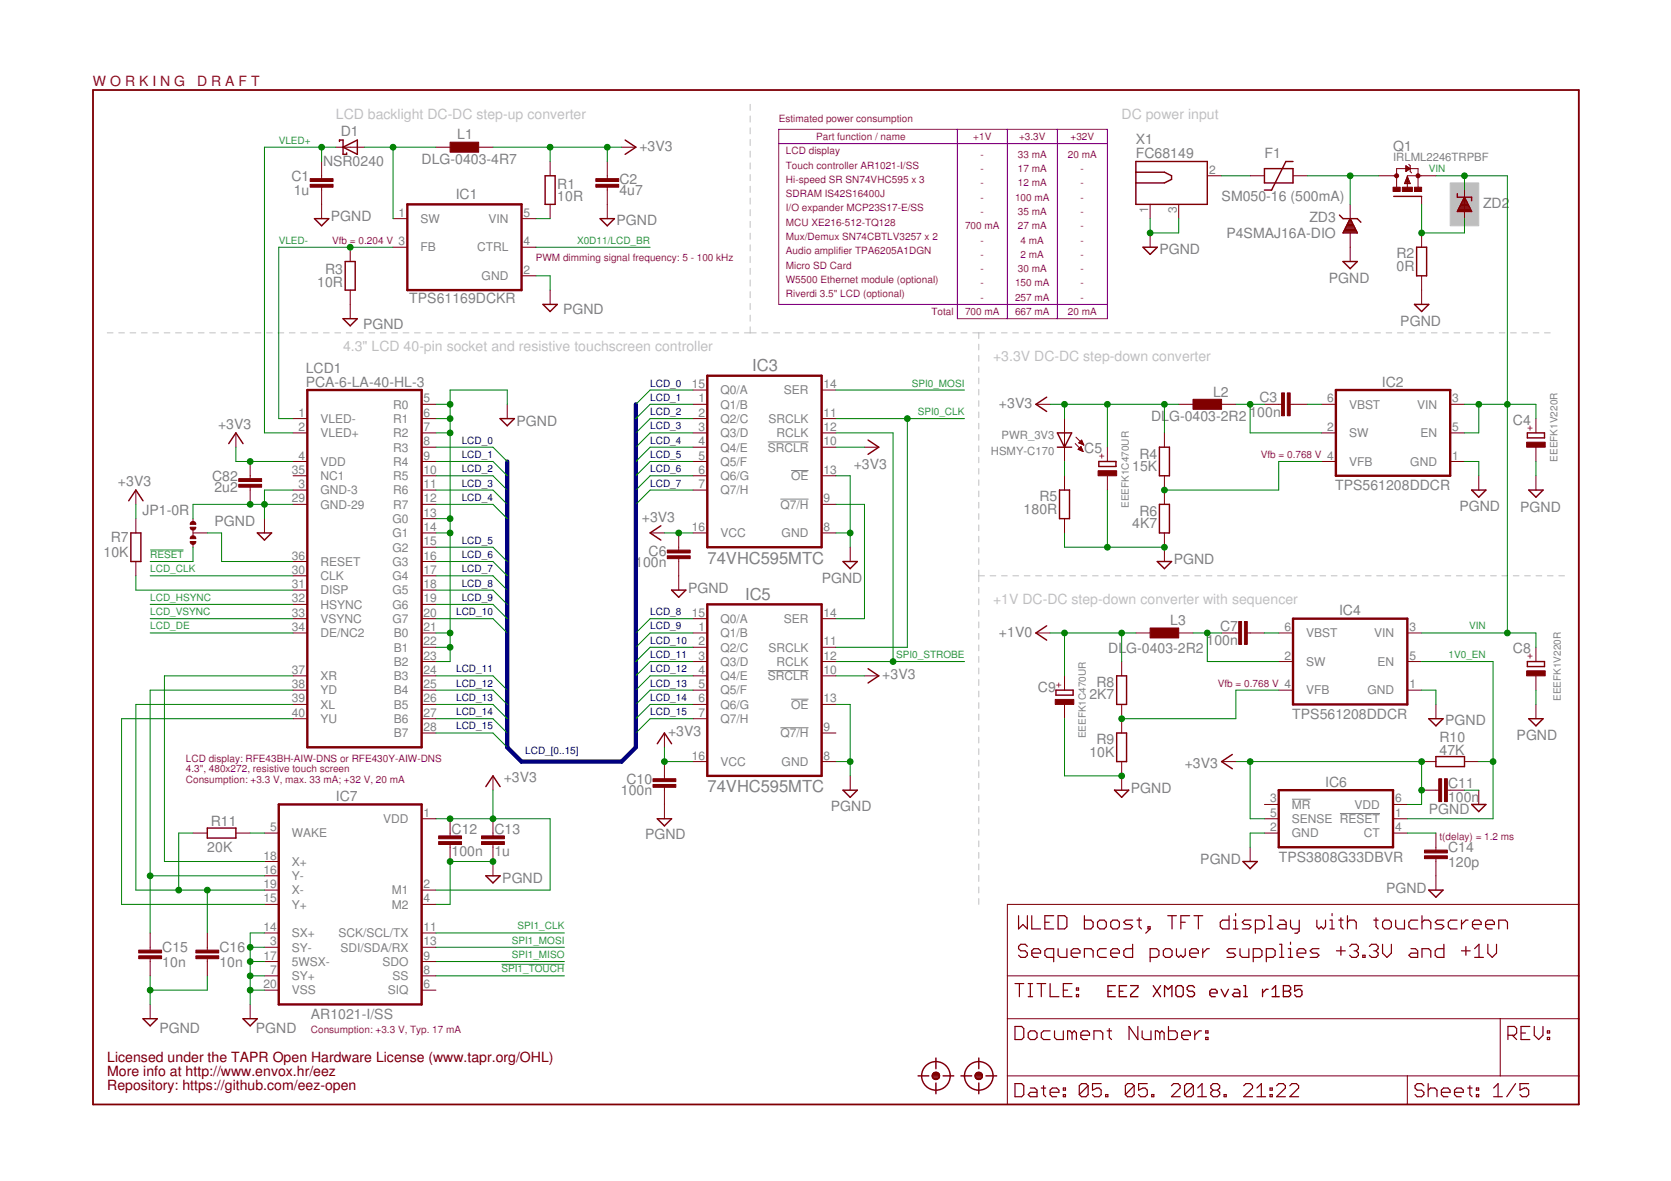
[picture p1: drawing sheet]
<svg xmlns="http://www.w3.org/2000/svg" width="297mm" height="210mm" viewBox="0 0 297 210" stroke-linecap="round" stroke-linejoin="round" font-family="sans-serif">
<defs><g id="words">
<g font-size="2.9" fill="#808080">
<text x="133.7" y="65.9">IC3</text>
<text x="125.8" y="100.2">74VHC595MTC</text>
<text x="132.4" y="106.6">IC5</text>
<text x="125.8" y="140.8">74VHC595MTC</text>
</g>
<g font-size="2.5" fill="#f00">
<text x="16.5" y="15.4">W O R K I N G</text>
<text x="35" y="15.4">D R A F T</text>
</g>
<g font-size="2.5" fill="#c0c0c0">
<text x="59.7" y="21.1">LCD backlight DC-DC step-up converter</text>
<text x="199.4" y="21.1">DC power input</text>
<text x="61" y="62.3">4.3&quot; LCD 40-pin socket and resistive touchscreen controller</text>
<text x="176.5" y="64.3">+3.3V DC-DC step-down converter</text>
<text x="176.5" y="107.4">+1V DC-DC step-down converter with sequencer</text>
</g>
<g font-size="2.5" fill="#808080">
<text x="57.4" y="29.6">NSR0240</text>
<text x="60.6" y="24.3">D1</text>
<text x="74.9" y="29.1">DLG-0403-4R7</text>
<text x="81.3" y="24.8">L1</text>
<text x="113.7" y="26.8">+3V3</text>
<text x="201.9" y="28.1">FC68149</text>
<text x="201.9" y="25.5">X1</text>
<text x="224.8" y="28.1">F1</text>
<text x="247.6" y="26.8">Q1</text>
<text x="51.8" y="32.1">C1</text>
<text x="52.2" y="34.7">1u</text>
<text x="81" y="35.5">IC1</text>
<text x="99.1" y="35.8">10R</text>
<text x="99.1" y="33.5">R1</text>
<text x="110.1" y="34.7">4u7</text>
<text x="110.1" y="32.8">C2</text>
<text x="217.2" y="35.7">SM050-16 (500mA)</text>
<text x="58.8" y="39.4">PGND</text>
<text x="109.6" y="40">PGND</text>
<text x="232.8" y="39.5">ZD3</text>
<text x="263.6" y="37">ZD2</text>
<text x="206.1" y="45.2">PGND</text>
<text x="218" y="42.3">P4SMAJ16A-DIO</text>
<text x="248.2" y="45.9">R2</text>
<text x="56.4" y="51">10R</text>
<text x="57.8" y="48.8">R3</text>
<text x="72.8" y="53.9">TPS61169DCKR</text>
<text x="236.2" y="50.3">PGND</text>
<text x="248.2" y="48.1">0R</text>
<text x="64.5" y="58.4">PGND</text>
<text x="100.1" y="55.9">PGND</text>
<text x="248.9" y="57.9">PGND</text>
<text x="54.3" y="68.8">PCA-6-LA-40-HL-3</text>
<text x="54.3" y="66.3">LCD1</text>
<text x="215.6" y="70.5">L2</text>
<text x="223.9" y="71.5">C3</text>
<text x="245.6" y="68.7">IC2</text>
<text x="38.8" y="76.2">+3V3</text>
<text x="91.8" y="75.7">PGND</text>
<text x="177.6" y="72.5">+3V3</text>
<text x="204.6" y="74.8">DLG-0403-2R2</text>
<text x="222.1" y="74">100n</text>
<text x="268.9" y="75.4">C4</text>
<text x="151.8" y="83.3">+3V3</text>
<text x="192.8" y="80.5">C5</text>
<text x="201.3" y="83.7">15K</text>
<text x="202.5" y="81.5">R4</text>
<text x="21" y="86.3">+3V3</text>
<text x="37.7" y="85.5">C82</text>
<text x="38.1" y="87.4">2u2</text>
<text x="184.8" y="89.1">R5</text>
<text x="237.3" y="87.1">TPS561208DDCR</text>
<text x="25.3" y="91.5">JP1-0R</text>
<text x="38.1" y="93.5">PGND</text>
<text x="114.1" y="92.8">+3V3</text>
<text x="182" y="91.3">180R</text>
<text x="201.3" y="93.8">4K7</text>
<text x="202.5" y="91.7">R6</text>
<text x="259.4" y="90.8">PGND</text>
<text x="270.2" y="90.9">PGND</text>
<text x="18.4" y="98.9">10K</text>
<text x="19.7" y="96.4">R7</text>
<text x="112.9" y="100.7">100n</text>
<text x="115.3" y="98.8">C6</text>
<text x="208.6" y="100.3">PGND</text>
<text x="122.3" y="105.4">PGND</text>
<text x="146.1" y="103.6">PGND</text>
<text x="177.6" y="113.1">+1V0</text>
<text x="208" y="111.1">L3</text>
<text x="216.9" y="112.1">C7</text>
<text x="238" y="109.3">IC4</text>
<text x="197" y="116.1">DLG-0403-2R2</text>
<text x="214.5" y="114.7">100n</text>
<text x="268.9" y="116.1">C8</text>
<text x="156.8" y="120.8">+3V3</text>
<text x="184.5" y="123.1">C9</text>
<text x="193.6" y="124.3">2K7</text>
<text x="194.9" y="122.1">R8</text>
<text x="118.7" y="130.8">+3V3</text>
<text x="229.7" y="127.7">TPS561208DDCR</text>
<text x="255.9" y="132">R10</text>
<text x="256.9" y="128.9">PGND</text>
<text x="269.6" y="131.5">PGND</text>
<text x="193.6" y="134.5">10K</text>
<text x="194.9" y="132.3">R9</text>
<text x="210.6" y="136.5">+3V3</text>
<text x="255.9" y="134.2">47K</text>
<text x="59.7" y="142.3">IC7</text>
<text x="89.5" y="139">+3V3</text>
<text x="110.4" y="141.3">100n</text>
<text x="111.4" y="139.4">C10</text>
<text x="201" y="140.9">PGND</text>
<text x="235.6" y="139.8">IC6</text>
<text x="257.4" y="142.6">100n</text>
<text x="257.4" y="140.1">C11</text>
<text x="37.5" y="146.9">R11</text>
<text x="80.3" y="148.3">C12</text>
<text x="87.9" y="148.3">C13</text>
<text x="114.7" y="149.2">PGND</text>
<text x="147.7" y="144.1">PGND</text>
<text x="254" y="144.7">PGND</text>
<text x="36.8" y="151.4">20K</text>
<text x="80.3" y="152.1">100n</text>
<text x="87.9" y="152.1">1u</text>
<text x="213.4" y="153.6">PGND</text>
<text x="227.3" y="153.1">TPS3808G33DBVR</text>
<text x="257.4" y="154">120p</text>
<text x="257.4" y="151.5">C14</text>
<text x="89.3" y="156.9">PGND</text>
<text x="246.4" y="158.7">PGND</text>
<text x="28.8" y="171.8">10n</text>
<text x="28.8" y="169.3">C15</text>
<text x="39" y="171.8">10n</text>
<text x="39" y="169.3">C16</text>
<text x="28.3" y="183.6">PGND</text>
<text x="45.5" y="183.6">PGND</text>
<text x="55.3" y="181.1">AR1021-I/SS</text>
</g>
<g font-size="2.5" fill="#800000">
<text x="19.1" y="188.7">Licensed under the TAPR Open Hardware License (www.tapr.org/OHL)</text>
<text x="19.1" y="191.2">More info at http://www.envox.hr/eez</text>
<text x="19.1" y="193.8">Repository: https://github.com/eez-open</text>
</g>
<g font-size="2.1" fill="#808080">
<text x="215" y="30.9">2</text>
<text x="70.9" y="38.5">1</text>
<text x="74.7" y="39.6">SW</text>
<text x="86.8" y="39.6">VIN</text>
<text x="93.1" y="38.5">5</text>
<text x="204.1" y="37.9" transform="rotate(-90 204.1 37.9)">1</text>
<text x="209.2" y="37.9" transform="rotate(-90 209.2 37.9)">3</text>
<text x="70.9" y="43.6">3</text>
<text x="74.7" y="44.7">FB</text>
<text x="84.8" y="44.7">CTRL</text>
<text x="93.1" y="43.6">4</text>
<text x="85.6" y="49.8">GND</text>
<text x="93.1" y="48.7">2</text>
<text x="75.3" y="71.5">5</text>
<text x="123" y="69">15</text>
<text x="124.2" y="71.5">1</text>
<text x="128.1" y="70.1">Q0/A</text>
<text x="139.3" y="70.1">SER</text>
<text x="146.4" y="69">14</text>
<text x="235.9" y="71.5">6</text>
<text x="258.1" y="71.5">3</text>
<text x="53.1" y="76.6">2</text>
<text x="53.1" y="74.1">1</text>
<text x="57" y="77.7">VLED+</text>
<text x="57" y="75.2">VLED-</text>
<text x="69.9" y="72.6">R0</text>
<text x="69.9" y="75.2">R1</text>
<text x="69.9" y="77.7">R2</text>
<text x="75.3" y="74.1">6</text>
<text x="75.3" y="76.6">7</text>
<text x="124.2" y="74.1">2</text>
<text x="124.2" y="76.6">3</text>
<text x="128.1" y="75.2">Q2/C</text>
<text x="128.1" y="72.6">Q1/B</text>
<text x="128.1" y="77.7">Q3/D</text>
<text x="136.6" y="75.2">SRCLK</text>
<text x="138" y="77.7">RCLK</text>
<text x="146.4" y="76.6">12</text>
<text x="146.4" y="74.1">11</text>
<text x="235.9" y="76.6">2</text>
<text x="239.8" y="77.7">SW</text>
<text x="239.8" y="72.6">VBST</text>
<text x="251.9" y="72.6">VIN</text>
<text x="252.5" y="77.7">EN</text>
<text x="258.1" y="76.6">5</text>
<text x="53.1" y="81.7">4</text>
<text x="57" y="82.8">VDD</text>
<text x="69.9" y="80.2">R3</text>
<text x="69.9" y="82.8">R4</text>
<text x="75.3" y="79.1">8</text>
<text x="75.3" y="81.7">9</text>
<text x="124.2" y="81.7">5</text>
<text x="124.2" y="79.1">4</text>
<text x="128.1" y="82.8">Q5/F</text>
<text x="128.1" y="80.2">Q4/E</text>
<text x="136.5" y="80.2">SRCLR</text>
<text x="146.4" y="79.1">10</text>
<text x="235.9" y="81.7">4</text>
<text x="239.8" y="82.8">VFB</text>
<text x="250.7" y="82.8">GND</text>
<text x="258.1" y="81.7">1</text>
<text x="51.9" y="84.2">35</text>
<text x="51.9" y="89.3">29</text>
<text x="53.1" y="86.7">3</text>
<text x="57" y="85.3">NC1</text>
<text x="57" y="87.9">GND-3</text>
<text x="69.9" y="85.3">R5</text>
<text x="69.9" y="87.9">R6</text>
<text x="75.3" y="84.2">10</text>
<text x="75.3" y="86.7">11</text>
<text x="75.3" y="89.3">12</text>
<text x="124.2" y="86.7">7</text>
<text x="124.2" y="84.2">6</text>
<text x="128.1" y="87.9">Q7/H</text>
<text x="128.1" y="85.3">Q6/G</text>
<text x="140.6" y="85.3">OE</text>
<text x="146.4" y="89.3">9</text>
<text x="146.4" y="84.2">13</text>
<text x="57" y="90.4">GND-29</text>
<text x="69.7" y="92.9">G0</text>
<text x="69.7" y="95.5">G1</text>
<text x="69.9" y="90.4">R7</text>
<text x="75.3" y="91.8">13</text>
<text x="75.3" y="94.4">14</text>
<text x="123" y="94.4">16</text>
<text x="128.1" y="95.5">VCC</text>
<text x="138.7" y="90.4">Q7/H</text>
<text x="138.9" y="95.5">GND</text>
<text x="146.4" y="94.4">8</text>
<text x="51.9" y="102">30</text>
<text x="51.9" y="99.4">36</text>
<text x="57" y="100.6">RESET</text>
<text x="69.7" y="98">G2</text>
<text x="69.7" y="100.6">G3</text>
<text x="75.3" y="96.9">15</text>
<text x="75.3" y="99.4">16</text>
<text x="75.3" y="102">17</text>
<text x="51.9" y="104.5">31</text>
<text x="51.9" y="107.1">32</text>
<text x="57" y="103.1">CLK</text>
<text x="57" y="105.6">DISP</text>
<text x="69.7" y="103.1">G4</text>
<text x="69.7" y="105.6">G5</text>
<text x="75.3" y="104.5">18</text>
<text x="75.3" y="107.1">19</text>
<text x="51.9" y="112.1">34</text>
<text x="51.9" y="109.6">33</text>
<text x="57" y="113.3">DE/NC2</text>
<text x="57" y="108.2">HSYNC</text>
<text x="57" y="110.7">VSYNC</text>
<text x="69.7" y="108.2">G6</text>
<text x="69.7" y="110.7">G7</text>
<text x="70" y="113.3">B0</text>
<text x="75.3" y="109.6">20</text>
<text x="75.3" y="112.1">21</text>
<text x="123" y="109.6">15</text>
<text x="124.2" y="112.1">1</text>
<text x="128.1" y="110.7">Q0/A</text>
<text x="128.1" y="113.3">Q1/B</text>
<text x="139.3" y="110.7">SER</text>
<text x="146.4" y="109.6">14</text>
<text x="228.3" y="112.1">6</text>
<text x="232.2" y="113.3">VBST</text>
<text x="244.3" y="113.3">VIN</text>
<text x="250.5" y="112.1">3</text>
<text x="51.9" y="119.8">37</text>
<text x="70" y="115.8">B1</text>
<text x="70" y="118.3">B2</text>
<text x="75.3" y="114.7">22</text>
<text x="75.3" y="117.2">23</text>
<text x="75.3" y="119.8">24</text>
<text x="124.2" y="114.7">2</text>
<text x="124.2" y="117.2">3</text>
<text x="124.2" y="119.8">4</text>
<text x="128.1" y="115.8">Q2/C</text>
<text x="128.1" y="118.3">Q3/D</text>
<text x="136.6" y="115.8">SRCLK</text>
<text x="138" y="118.3">RCLK</text>
<text x="146.4" y="117.2">12</text>
<text x="146.4" y="119.8">10</text>
<text x="146.4" y="114.7">11</text>
<text x="228.3" y="117.2">2</text>
<text x="232.2" y="118.3">SW</text>
<text x="244.9" y="118.3">EN</text>
<text x="250.5" y="117.2">5</text>
<text x="51.9" y="122.3">38</text>
<text x="51.9" y="124.8">39</text>
<text x="57" y="120.9">XR</text>
<text x="57" y="123.4">YD</text>
<text x="57" y="126">XL</text>
<text x="70" y="120.9">B3</text>
<text x="70" y="123.4">B4</text>
<text x="70" y="126">B5</text>
<text x="75.3" y="122.3">25</text>
<text x="75.3" y="124.8">26</text>
<text x="124.2" y="122.3">5</text>
<text x="124.2" y="124.8">6</text>
<text x="128.1" y="123.4">Q5/F</text>
<text x="128.1" y="120.9">Q4/E</text>
<text x="128.1" y="126">Q6/G</text>
<text x="136.5" y="120.9">SRCLR</text>
<text x="140.6" y="126">OE</text>
<text x="146.4" y="124.8">13</text>
<text x="228.3" y="122.3">4</text>
<text x="232.2" y="123.4">VFB</text>
<text x="243.1" y="123.4">GND</text>
<text x="250.5" y="122.3">1</text>
<text x="51.9" y="127.4">40</text>
<text x="57" y="128.5">YU</text>
<text x="70" y="128.5">B6</text>
<text x="70" y="131">B7</text>
<text x="75.3" y="127.4">27</text>
<text x="75.3" y="129.9">28</text>
<text x="124.2" y="127.4">7</text>
<text x="128.1" y="128.5">Q7/H</text>
<text x="138.7" y="131">Q7/H</text>
<text x="146.4" y="129.9">9</text>
<text x="123" y="135">16</text>
<text x="128.1" y="136.1">VCC</text>
<text x="138.9" y="136.1">GND</text>
<text x="146.4" y="135">8</text>
<text x="225.8" y="142.6">3</text>
<text x="229.7" y="143.7">MR</text>
<text x="240.8" y="143.7">VDD</text>
<text x="248" y="142.6">6</text>
<text x="48" y="147.7">5</text>
<text x="51.9" y="148.8">WAKE</text>
<text x="68.1" y="146.3">VDD</text>
<text x="75.3" y="145.2">1</text>
<text x="225.8" y="147.7">2</text>
<text x="225.8" y="145.2">5</text>
<text x="229.7" y="148.8">GND</text>
<text x="229.7" y="146.3">SENSE RESET</text>
<text x="242.4" y="148.8">CT</text>
<text x="248" y="145.2">1</text>
<text x="248" y="147.7">4</text>
<text x="46.8" y="152.8">18</text>
<text x="46.8" y="155.3">16</text>
<text x="51.9" y="153.9">X+</text>
<text x="46.8" y="157.9">19</text>
<text x="46.8" y="160.4">15</text>
<text x="51.9" y="156.4">Y-</text>
<text x="51.9" y="159">X-</text>
<text x="51.9" y="161.5">Y+</text>
<text x="69.6" y="161.5">M2</text>
<text x="69.6" y="159">M1</text>
<text x="75.3" y="160.4">4</text>
<text x="75.3" y="157.9">2</text>
<text x="46.8" y="165.5">14</text>
<text x="51.9" y="166.6">SX+</text>
<text x="60.2" y="166.6">SCK/SCL/TX</text>
<text x="75.3" y="165.5">11</text>
<text x="46.8" y="170.5">17</text>
<text x="48" y="168">3</text>
<text x="48" y="173.1">7</text>
<text x="51.9" y="169.1">SY-</text>
<text x="51.9" y="171.7">5WSX-</text>
<text x="60.5" y="169.1">SDI/SDA/RX</text>
<text x="68" y="171.7">SDO</text>
<text x="75.3" y="173.1">8</text>
<text x="75.3" y="168">13</text>
<text x="75.3" y="170.5">9</text>
<text x="46.8" y="175.6">20</text>
<text x="51.9" y="176.7">VSS</text>
<text x="51.9" y="174.2">SY+</text>
<text x="68.9" y="176.7">SIQ</text>
<text x="69.8" y="174.2">SS</text>
<text x="75.3" y="175.6">6</text>
</g>
<g font-size="2" fill="#808080">
<text x="247.6" y="28.7">IRLML2246TRPBF</text>
<text x="178" y="78">PWR_3V3</text>
<text x="176.1" y="80.9">HSMY-C170</text>
</g>
<g font-size="1.8" fill="#800080">
<text x="138.4" y="21.7">Estimated power consumption</text>
<text x="139.7" y="27.4">LCD display</text>
<text x="139.7" y="30">Touch controller AR1021-I/SS</text>
<text x="145.1" y="24.9">Part function / name</text>
<text x="173" y="24.9">+1V</text>
<text x="174.3" y="28.1">-</text>
<text x="180.9" y="28.1">33 mA</text>
<text x="181.2" y="24.9">+3.3V</text>
<text x="189.8" y="28.1">20 mA</text>
<text x="190.3" y="24.9">+32V</text>
<text x="139.7" y="32.5">Hi-speed SR SN74VHC595 x 3</text>
<text x="139.7" y="35">SDRAM IS42S16400J</text>
<text x="174.3" y="30.6">-</text>
<text x="174.3" y="33.1">-</text>
<text x="174.3" y="35.7">-</text>
<text x="180.4" y="35.7">100 mA</text>
<text x="180.9" y="30.6">17 mA</text>
<text x="180.9" y="33.1">12 mA</text>
<text x="192.1" y="30.6">-</text>
<text x="192.1" y="33.1">-</text>
<text x="192.1" y="35.7">-</text>
<text x="139.7" y="37.6">I/O expander MCP23S17-E/SS</text>
<text x="139.7" y="40.1">MCU XE216-512-TQ128</text>
<text x="171.5" y="40.8">700 mA</text>
<text x="174.3" y="38.2">-</text>
<text x="180.9" y="38.2">35 mA</text>
<text x="180.9" y="40.8">27 mA</text>
<text x="192.1" y="38.2">-</text>
<text x="192.1" y="40.8">-</text>
<text x="59" y="43.3">Vfb = 0.204 V</text>
<text x="95.3" y="46.5">PWM dimming signal frequency: 5 - 100 kHz</text>
<text x="139.7" y="42.7">Mux/Demux SN74CBTLV3257 x 2</text>
<text x="139.7" y="45.2">Audio amplifier TPA6205A1DGN</text>
<text x="139.7" y="47.7">Micro SD Card</text>
<text x="174.3" y="43.3">-</text>
<text x="174.3" y="45.8">-</text>
<text x="181.4" y="43.3">4 mA</text>
<text x="181.4" y="45.8">2 mA</text>
<text x="192.1" y="43.3">-</text>
<text x="192.1" y="45.8">-</text>
<text x="139.7" y="50.3">W5500 Ethernet module (optional)</text>
<text x="139.7" y="52.8">Riverdi 3.5&quot; LCD (optional)</text>
<text x="174.3" y="50.9">-</text>
<text x="174.3" y="48.4">-</text>
<text x="174.3" y="53.5">-</text>
<text x="180.4" y="50.9">150 mA</text>
<text x="180.4" y="53.5">257 mA</text>
<text x="180.9" y="48.4">30 mA</text>
<text x="192.1" y="50.9">-</text>
<text x="192.1" y="48.4">-</text>
<text x="192.1" y="53.5">-</text>
<text x="165.6" y="56">Total</text>
<text x="171.5" y="56">700 mA</text>
<text x="180.4" y="56">667 mA</text>
<text x="189.8" y="56">20 mA</text>
<text x="224.1" y="81.4">Vfb = 0.768 V</text>
<text x="216.5" y="122">Vfb = 0.768 V</text>
<text x="33" y="135.4">LCD display: RFE43BH-AIW-DNS or RFE430Y-AIW-DNS</text>
<text x="33" y="137.3">4.3&quot;, 480x272, resistive touch screen</text>
<text x="33" y="139.2">Consumption: +3.3 V, max. 33 mA; +32 V, 20 mA</text>
<text x="255.9" y="149.3">t(delay) = 1.2 ms</text>
<text x="55.3" y="183.6">Consumption: +3.3 V, Typ. 17 mA</text>
</g>
<g font-size="1.8" fill="#008080">
<text x="49.5" y="25.5">VLED+</text>
<text x="254" y="30.6">VIN</text>
<text x="49.5" y="43.3">VLED-</text>
<text x="102.6" y="43.3">X0D11/LCD_BR</text>
<text x="162.1" y="68.7">SPI0_MOSI</text>
<text x="163.1" y="73.8">SPI0_CLK</text>
<text x="26.7" y="101.7">LCD_CLK</text>
<text x="26.7" y="99.2">RESET</text>
<text x="26.7" y="106.8">LCD_HSYNC</text>
<text x="26.7" y="109.3">LCD_VSYNC</text>
<text x="26.7" y="111.9">LCD_DE</text>
<text x="261.2" y="111.9">VIN</text>
<text x="159.3" y="116.9">SPI0_STROBE</text>
<text x="257.5" y="116.9">1V0_EN</text>
<text x="91" y="167.7">SPI1_MOSI</text>
<text x="92" y="165.2">SPI1_CLK</text>
<text x="89.2" y="172.8">SPI1_TOUCH</text>
<text x="91" y="170.3">SPI1_MISO</text>
</g>
<g font-size="1.8" fill="#000080">
<text x="115.6" y="68.7">LCD_0</text>
<text x="115.6" y="71.2">LCD_1</text>
<text x="115.6" y="73.8">LCD_2</text>
<text x="115.6" y="76.3">LCD_3</text>
<text x="82.1" y="78.9">LCD_0</text>
<text x="82.1" y="81.4">LCD_1</text>
<text x="82.1" y="83.9">LCD_2</text>
<text x="115.6" y="78.9">LCD_4</text>
<text x="115.6" y="81.4">LCD_5</text>
<text x="115.6" y="83.9">LCD_6</text>
<text x="82.1" y="86.5">LCD_3</text>
<text x="82.1" y="89">LCD_4</text>
<text x="115.6" y="86.5">LCD_7</text>
<text x="82.1" y="96.6">LCD_5</text>
<text x="82.1" y="99.2">LCD_6</text>
<text x="82.1" y="101.7">LCD_7</text>
<text x="82.1" y="104.2">LCD_8</text>
<text x="82.1" y="106.8">LCD_9</text>
<text x="81.1" y="109.3">LCD_10</text>
<text x="115.6" y="109.3">LCD_8</text>
<text x="115.6" y="111.9">LCD_9</text>
<text x="81.1" y="119.5">LCD_11</text>
<text x="115.6" y="114.4">LCD_10</text>
<text x="115.6" y="116.9">LCD_11</text>
<text x="115.6" y="119.5">LCD_12</text>
<text x="81.1" y="122">LCD_12</text>
<text x="81.1" y="124.6">LCD_13</text>
<text x="115.6" y="122">LCD_13</text>
<text x="115.6" y="124.6">LCD_14</text>
<text x="81.1" y="127.1">LCD_14</text>
<text x="81.1" y="129.6">LCD_15</text>
<text x="115.6" y="127.1">LCD_15</text>
<text x="93.4" y="134.1">LCD_[0..15]</text>
</g>
<g font-size="1.8" fill="#800000">
<text x="272.4" y="76.5" transform="rotate(-90 272.4 76.5)">+</text>
<text x="196.3" y="81.6" transform="rotate(-90 196.3 81.6)">+</text>
<text x="272.4" y="117.2" transform="rotate(-90 272.4 117.2)">+</text>
<text x="188.6" y="122.3" transform="rotate(-90 188.6 122.3)">+</text>
</g>
<g font-size="1.8" fill="#808080">
<text x="276.8" y="82.1" transform="rotate(-90 276.8 82.1)">EEEFK1V220R</text>
<text x="200.6" y="90.3" transform="rotate(-90 200.6 90.3)">EEEFK1C470UR</text>
<text x="277.5" y="124.6" transform="rotate(-90 277.5 124.6)">EEEFK1V220R</text>
<text x="193" y="131.2" transform="rotate(-90 193 131.2)">EEEFK1C470UR</text>
</g>
</g></defs>
<g fill="none" stroke="#c0c0c0" stroke-width=".18">
<path d="M133.3 18.5v1.1M133.3 20.6v1.1M133.3 22.7v1.1M133.3 24.8v1.1M133.3 26.9v1M133.3 29v1M133.3 31v1.1M133.3 33.1v1.1M133.3 35.2v1.1M133.3 37.3v1.1M133.3 39.3v1.1M19.1 59.2h1"/>
<path d="M21.1 59.2h1M23.1 59.2h1M25.1 59.2h1.1M27.2 59.2h1M29.2 59.2h1M31.2 59.2h1M33.2 59.2h1M35.2 59.2h1.1M37.3 59.2h1M39.3 59.2h1M41.3 59.2h1M43.3 59.2h1.1"/>
<path d="M45.4 59.2h1M47.4 59.2h1M49.4 59.2h1M51.4 59.2h1.1M53.4 59.2h1.1M55.5 59.2h1M57.5 59.2h1M59.5 59.2h1M61.6 59.2h1M63.6 59.2h1M65.6 59.2h1M67.6 59.2h1"/>
<path d="M69.6 59.2h1.1M71.6 59.2h1.1M73.7 59.2h1M75.7 59.2h1M77.7 59.2h1M79.7 59.2h1.1M81.8 59.2h1M83.8 59.2h1M85.8 59.2h1M87.8 59.2h1.1M89.9 59.2h1M91.9 59.2h1"/>
<path d="M93.9 59.2h1M95.9 59.2h1M97.9 59.2h1.1M100 59.2h1M102 59.2h1M104 59.2h1M106 59.2h1.1M108.1 59.2h1M110.1 59.2h1M112.1 59.2h1M114.1 59.2h1M116.1 59.2h1.1"/>
<path d="M118.2 59.2h1M120.2 59.2h1M122.2 59.2h1M124.2 59.2h1.1M126.3 59.2h1M128.3 59.2h1M130.3 59.2h1M132.3 59.2h2.1M133.3 41.4v1.1M133.3 43.5v1.1M133.3 45.6v1.1M133.3 47.7v1.1"/>
<path d="M133.3 49.8v1M133.3 51.8v1.1M133.3 53.9v1.1M133.3 56v1.1M133.3 58.1v1.1M135.4 59.2h1.1M137.5 59.2h1.1M139.6 59.2h1.1M141.7 59.2h1.1M143.8 59.2h1M145.8 59.2h1.1M147.9 59.2h1.1"/>
<path d="M150 59.2h1.1M152.1 59.2h1.1M154.2 59.2h1.1M156.3 59.2h1M158.3 59.2h1.1M160.4 59.2h1.1M162.5 59.2h1.1M164.6 59.2h1.1M166.7 59.2h1M168.7 59.2h1.1M170.8 59.2h1.1M172.9 59.2h2.1"/>
<path d="M174 59.2v1M176 59.2h1M178 59.2h1M180 59.2h1M182 59.2h1M184 59.2h1.1M186.1 59.2h1M188.1 59.2h1M190.1 59.2h1M192.1 59.2h1M194.1 59.2h1M196.1 59.2h1"/>
<path d="M198.1 59.2h1M200.1 59.2h1M202.1 59.2h1.1M204.2 59.2h1M206.2 59.2h1M208.2 59.2h1M210.2 59.2h1M212.2 59.2h1M214.2 59.2h1M216.2 59.2h1M218.2 59.2h1M220.2 59.2h1.1"/>
<path d="M222.2 59.2h1.1M224.3 59.2h1M226.3 59.2h1M228.3 59.2h1M230.3 59.2h1M232.3 59.2h1M234.3 59.2h1M236.3 59.2h1M238.4 59.2h1M240.4 59.2h1M242.4 59.2h1M244.4 59.2h1"/>
<path d="M246.4 59.2h1M248.4 59.2h1M250.4 59.2h1M252.4 59.2h1M254.4 59.2h1.1M256.5 59.2h1M258.5 59.2h1M260.5 59.2h1M262.5 59.2h1M264.5 59.2h1M266.5 59.2h1M268.5 59.2h1"/>
<path d="M270.5 59.2h1M272.5 59.2h1.1M274.6 59.2h1M174 61.2v1M174 63.2v1M174 65.2v1M174 67.2v1M174 69.2v1M174 71.2v1M174 73.2v1M174 75.2v1M174 77.2v1.1"/>
<path d="M174 79.2v1.1M174 81.3v1M174 83.3v1M174 85.3v1M174 87.3v1M174 89.3v1M174 91.3v1M174 93.3v1M174 95.3v1M174 97.3v1M174 99.3v1M174 101.3v2.1"/>
<path d="M174 104.4v1M174 106.4v1.1M174 108.5v1M174 110.5v1.1M174 112.6v1M174 114.6v1.1M174 116.7v1M174 118.7v1.1M174 102.3h1M176 102.3h1M178 102.3h1M180 102.3h1.1"/>
<path d="M182.1 102.3h1M184.1 102.3h1M186.1 102.3h1M188.1 102.3h1.1M190.2 102.3h1M192.2 102.3h1M194.2 102.3h1M196.2 102.3h1.1M198.2 102.3h1.1M200.3 102.3h1M202.3 102.3h1M204.3 102.3h1"/>
<path d="M206.3 102.3h1M208.3 102.3h1.1M210.4 102.3h1M212.4 102.3h1M214.4 102.3h1M216.4 102.3h1.1M218.5 102.3h1M220.5 102.3h1M222.5 102.3h1M224.5 102.3h1.1M226.5 102.3h1.1M228.6 102.3h1"/>
<path d="M230.6 102.3h1M232.6 102.3h1M234.6 102.3h1M236.6 102.3h1.1M238.7 102.3h1M240.7 102.3h1M242.7 102.3h1M244.7 102.3h1.1M246.8 102.3h1M248.8 102.3h1M250.8 102.3h1M252.8 102.3h1.1"/>
<path d="M254.8 102.3h1.1M256.9 102.3h1M258.9 102.3h1M260.9 102.3h1M262.9 102.3h1M265 102.3h1M267 102.3h1M269 102.3h1M271 102.3h1M273 102.3h1.1M275.1 102.3h1M277.1 102.3h1"/>
<path d="M174 120.8v1M174 122.8v1.1M174 124.9v1M174 126.9v1.1M174 129v1M174 131v1.1M174 133.1v1M174 135.1v1.1M174 137.2v1M174 139.2v1.1M174 141.3v1M174 143.3v1.1"/>
<path d="M174 145.4v1M174 147.4v1.1M174 149.5v1M174 151.5v1M174 153.6v1M174 155.6v1.1M174 157.6v1.1M174 159.7v1"/>
</g>
<path d="M257.8 32.5h5.1v7.6h-5.1z" fill="#c0c0c0" stroke="#c0c0c0" stroke-width=".18"/>
<path d="M136.5 78.5h7.2M138.7 88.7h5M140.6 83.6h3.1M136.5 119.2h7.2M138.7 129.3h5M140.6 124.3h3.1M229.7 142h3.3M238.2 144.6h7.1" fill="none" stroke="#808080" stroke-width=".18"/>
<g fill="none" stroke="#800000" stroke-width=".21">
<path d="M180.4 174.8h1.6M181.1 162.8v2.3l.7-.8 .8 .8v-2.3M181.2 174.8v2.3M182.6 168.2l-.4-.4h-.7l-.4 .4v.4l.4 .4h.7l.4 .4v.4l-.4 .4h-.7l-.4-.4M182.8 174.8h.8M182.8 177.1h.8M183.2 174.8v2.3M183.4 169.4h1.6v-.4l-.4-.4h-.8l-.4 .4v.8l.4 .4h.8M183.4 162.8v2.3h1.6M184.3 174.8h1.6M185.1 174.8v2.3M185.7 163.9h.8"/>
<path d="M186.7 174.8v2.3h1.5M187.3 170.2h-1.2l-.4-.4v-.8l.4-.4h1.2v2.3M187.3 162.8h-1.6v2.3h1.6M188.1 168.6v1.2l.4 .4h1.2v-1.6M188.1 162.8h1.2l.4 .3v1.6l-.4 .4h-1.2zM189 176h.8M190.4 169.4h1.6v-.4l-.4-.4h-.8l-.4 .4v.8l.4 .4h.8M190.6 174.8h-1.6v2.3h1.6M191.3 176.8h.4v.3h-.4zM191.3 175.6h.4v.4h-.4zM192.8 170.2v-1.6h1.1l.4 .4v1.2M192.8 162.8v2.3h1.1l.4-.4v-.8l-.4-.4h-1.1"/>
<path d="M195.1 163.9l.4-.4h.8l.4 .4v.8l-.4 .4h-.8l-.4-.4zM196.7 168.6h-1.2l-.4 .4v.8l.4 .4h1.2M197.4 169.4h1.6v-.4l-.4-.4h-.8l-.4 .4v.8l.4 .4h.8M197.8 163.5h.8l.4 .4v.8l-.4 .4h-.8l-.4-.4v-.8zM201.3 167.8v2.4h-1.1l-.4-.4v-.8l.4-.4h1.1M201.3 163.5h-1.1l-.4 .4 .4 .4h.7l.4 .4-.4 .4h-1.1M202.1 163.5h.8M202.5 163.1v1.6l.4 .4M204.1 164.7h.3v.4h-.3zM204.4 170.2h1.2l.4-.4v-.8l-.4-.4h-1.2v2.3M204.4 165.1l-.7 .8M206.8 169l.4-.4h.8l.3 .4v.8l-.3 .4h-.8l-.4-.4z"/>
<path d="M207.6 162.8h1.5M208.3 162.8v2.3M209.1 168.6v1.2l.4 .4 .4-.4 .4 .4 .4-.4v-1.2M209.9 163.9h.8M211.5 169.4h1.5v-.4l-.4-.4h-.7l-.4 .4v.8l.4 .4h.7M211.5 162.8h-1.6v2.3M212.2 162.8h1.6M213 162.8v2.3M213.8 168.6v1.6M215 168.6h-.4l-.8 .8M218.5 162.8v2.3h-1.2l-.4-.4v-.8l.4-.4h1.2M219.3 165.1h.7"/>
<path d="M219.3 163.5h.3v1.6M219.6 168.6h-1.1l-.4 .4 .4 .4h.8l.3 .4-.3 .4h-1.2M219.6 162.4v.4M220.4 168.6v1.2l.4 .4h1.2v-1.6M222.4 163.5h-1.2l-.4 .4 .4 .4h.8l.4 .4-.4 .4h-1.2M222.8 170.2h1.1l.4-.4v-.8l-.4-.4h-1.1v2.3M223.2 165.1h1.1l.4-.4v-.8l-.4-.4h-1.1v2.4M225.1 170.2h1.2l.4-.4v-.8l-.4-.4h-1.2v2.3M225.5 165.1h.8M225.5 162.8h.4v2.3M227.5 167.8h.3v2.4M227.5 170.2h.7"/>
<path d="M227.5 163.5h.7l.4 .4v1.2h-1.1l-.4-.4 .4-.4h1.1M229 170.2h.8M229 168.6h.4v1.6M229.4 163.5v1.2l.4 .4h1.1M229.4 167.4v.4M230.6 169.4h1.5v-.4l-.4-.4h-.8l-.3 .4v.8l.3 .4h.8M230.9 163.5v2l-.3 .4h-.4M234.1 163.5v1.2l.4 .4 .3-.4 .4 .4 .4-.4v-1.2M234.5 168.6h-1.2l-.4 .4 .4 .4h.8l.4 .4-.4 .4h-1.2M236.4 165.1h.8M236.4 163.5h.4v1.6M236.8 162.4v.4"/>
<path d="M237.6 169h1.5M238 163.5h.8M238.4 163.1v1.6l.4 .4M238.4 168.2v1.6M239.5 163.9l.4-.4h.8l.4 .4v1.2M239.5 162.8v2.3M239.9 168.2l.4-.4h.8l.4 .4v.4l-.4 .4M240.7 169h.4M241.1 169l.4 .4v.4l-.4 .4h-.8l-.4-.4M242.3 169.8h.4v.4h-.4zM243.4 168.2l.4-.4h.8l.4 .4v.4l-.4 .4M244.2 169h.4"/>
<path d="M244.2 163.5h.8M244.6 169l.4 .4v.4l-.4 .4h-.8l-.4-.4M244.6 163.1v1.6l.4 .4M245.8 167.8v1.6l.7 .8 .8-.8v-1.6M246.1 163.5h.8l.4 .4v.8l-.4 .4h-.8l-.3-.4v-.8zM248.1 163.5v1.2l.4 .4h1.2v-1.6M250.8 168.6h.8l.4 .4v1.2h-1.2l-.4-.4 .4-.4h1.2M252 163.5h-1.2l-.4 .4v.8l.4 .4h1.2M252.8 170.2v-1.6h1.2l.3 .4v1.2M252.8 162.8v2.3M252.8 163.9l.4-.4h.8l.3 .4v1.2M256.7 167.8v2.4h-1.2l-.4-.4v-.8l.4-.4h1.2"/>
<path d="M256.7 163.5h-1.2l-.4 .4 .4 .4h.8l.4 .4-.4 .4h-1.2M259 163.5h-1.1l-.4 .4v.8l.4 .4h1.1M259.8 169h1.5M259.8 163.5v1.6M260.6 168.2v1.6M261 163.5h-.4l-.8 .8M261.7 164.3h1.6v-.4l-.4-.4h-.8l-.4 .4v.8l.4 .4h.8M262.1 170.2h1.6M262.1 168.6l.8-.8v2.4M264.1 164.3h1.5v-.4l-.3-.4h-.8l-.4 .4v.8l.4 .4h.8M264.5 167.8v1.6l.8 .8 .7-.8v-1.6M266.4 165.1v-1.6h1.2l.4 .4v1.2"/>
<path d="M180.4 182.4h1.2l.4 .4v1.6l-.4 .4h-1.2zM180.4 192.6h1.2l.4 .4v1.5l-.4 .4h-1.2zM182.8 183.6l.4-.4h.7l.4 .4v.8l-.4 .4h-.7l-.4-.4zM183.2 193.4h.7l.4 .4v1.1h-1.1l-.4-.4 .4-.4h1.1M185.1 193.4h.8M185.5 193v1.5l.4 .4M186.7 194.1h1.5v-.3l-.4-.4h-.8l-.3 .4v.7l.3 .4h.8M186.7 183.2h-1.2l-.4 .4v.8l.4 .4h1.2M187.5 183.2v1.2l.3 .4h1.2v-1.6M189 194.5h.4v.4h-.4zM189 193.4h.4v.4h-.4zM190.6 183.6l-.4-.4h-.4v1.6"/>
<path d="M190.6 183.6l.4-.4 .3 .4v1.2M190.6 183.6v1.2M192.1 184h1.6v-.4l-.4-.4h-.8l-.4 .4v.8l.4 .4h.8M193.4 193v1.5l-.4 .4h-.7l-.4-.4M193.4 193l-.4-.4h-.7l-.4 .4v1.5M193.4 193l-1.5 1.5M194.5 184.8v-1.6h1.1l.4 .4v1.2M195.7 192.6h-1.5v1.2l.8-.4h.4l.3 .4v.7l-.3 .4h-.8l-.4-.4M196.5 194.5h.4v.4h-.4zM196.8 183.2h.8M197.2 182.8v1.6l.4 .4M201.6 193v1.5l-.4 .4h-.8l-.4-.4"/>
<path d="M201.6 193l-.4-.4h-.8l-.4 .4v1.5M201.6 193l-1.6 1.5M202.3 182.4v2.4l-1.6-2.4v2.4M203 183.2v1.2l.4 .4h1.2v-1.6M203.9 192.6h-1.5v1.2l.8-.4h.4l.3 .4v.7l-.3 .4h-.8l-.4-.4M204.7 194.5h.4v.4h-.4zM206.2 183.6l-.4-.4h-.4v1.6M206.2 183.6v1.2M206.2 183.6l.3-.4 .4 .4v1.2M207.7 182.4v2.4h1.2l.4-.4v-.8l-.4-.4h-1.2M208.2 193l.4-.4h.8l.4 .4v.4l-1.6 1.5h1.6M210.1 184h1.5v-.4l-.4-.4h-.8l-.3 .4v.8l.3 .4h.8"/>
<path d="M212.1 193v1.5l-.4 .4h-.7l-.4-.4M212.1 193l-.4-.4h-.7l-.4 .4v1.5M212.1 193l-1.5 1.5M212.4 183.2v1.6M212.9 194.9h1.6M212.9 193.4l.8-.8v2.3M213.6 183.2h-.4l-.8 .8M214.3 184.4h.4v.4h-.4zM214.3 183.2h.4v.4h-.4zM215.6 193.8l-.4-.4v-.4l.4-.4h.8l.4 .4v.4l-.4 .4M215.6 193.8l-.4 .3v.4l.4 .4h.8l.4-.4v-.4l-.4-.3M215.6 193.8h.8"/>
<path d="M217.6 194.5h.4v.4h-.4zM221.1 193l.4-.4h.8l.4 .4v.4l-1.6 1.5h1.6M223.4 194.9h1.6M223.4 193.4l.8-.8v2.3M225.8 194.5h.4v.4h-.4zM225.8 193.4h.4v.4h-.4zM226.9 193l.4-.4h.8l.4 .4v.4l-1.6 1.5h1.6M229.3 193l.4-.4h.7l.4 .4v.4l-1.5 1.5h1.5M253.1 193l-.4-.4h-.8l-.4 .4v.4l.4 .4h.8l.4 .3v.4l-.4 .4h-.8l-.4-.4M253.9 193.8l.4-.4h.8l.3 .4v1.1M253.9 192.6v2.3M256.2 194.1h1.6v-.3l-.4-.4h-.8l-.4 .4v.7l.4 .4h.8"/>
<path d="M258.6 194.1h1.5v-.3l-.4-.4h-.7l-.4 .4v.7l.4 .4h.7M260.9 193.4h.8M261.3 193v1.5l.4 .4M262.4 194.5h.4v.4h-.4zM262.4 193.4h.4v.4h-.4zM265.5 194.9h1.6M265.5 193.4l.8-.8v2.3M268.1 184h1.1l.4-.4v-.8l-.4-.4h-1.1v2.4M268.8 184l.8 .8M269.4 192.6l-1.6 2.3M270.4 183.6h.8M271.7 192.6h-1.5v1.2l.8-.4h.4l.3 .4v.7l-.3 .4h-.8l-.4-.4"/>
<path d="M271.9 182.4h-1.5v2.4h1.5M272.7 182.4v1.6l.8 .8 .8-.8v-1.6M275.1 184.4h.4v.4h-.4zM275.1 183.2h.4v.4h-.4z"/>
</g>
<path d="M16.5 16h264.1v180.3h-264.1z" fill="none" stroke="#800000" stroke-width=".32"/>
<g fill="none" stroke="#800000" stroke-width=".18">
<path d="M57.2 28.7v3M57.2 33.3v5.6M59.7 26.2h5.1M69.9 38.9h2.5M77.5 26.2h2.5M85.1 26.2h2.5M92.7 38.9h2.5M97.8 28.7v2.5M97.8 36.3v2.6M107.9 28.7v3M107.9 33.3v5.6M110.5 26.2h2.5"/>
<path d="M204.4 36.3v2.6M209.5 36.3v2.6M214.6 31.2h2.5M222.2 31.2h2.6M229.8 31.2h2.6M240 36.3v2.6M245.1 31.2h3.2M249.7 32.5h.9M249.8 32.4h.8M249.8 32.3h.7M249.9 32.1h.6M249.9 32h.5"/>
<path d="M249.9 29.5l.8 .5-.8 .5zM249.9 30.5h.1M249.9 30.3h.2M249.9 30.2h.4M249.9 30.1h.6M249.9 29.8h.6M249.9 29.7h.4M249.9 29.6h.2M249.9 29.5h.1M250 31.9h.4M250 31.8h.3M250.1 31.7h.2"/>
<path d="M250.1 31.5h.1M250.1 31.4h.1M250.2 31.4l.5 1.2h-1zM250.4 29.2l.3 .3v1l.2 .2M252.1 33.3v-3.3h-3.8v3.3M252.7 34.9v1.4M255.2 31.2h-5v2.2M260.3 33.8v5.1M62.3 43.9v2.6M62.3 51.6v5M69.9 43.9h2.5M92.7 49h2.5"/>
<path d="M92.7 43.9h2.5M97.8 51.6v2.5M204.4 41.4v2.5M240 41.4v5.1M252.7 41.4v2.5M252.7 49v5.1M41.9 76.9v2.6M52.1 76.9h2.5M52.1 74.4h2.5M75 76.9h2.5M75 71.9h2.5M75 74.4h2.5"/>
<path d="M75 79.5h2.5M90.2 71.9v2.5M123.2 76.9h2.5M123.2 71.9h2.5M123.2 74.4h2.5M123.2 79.5h2.5M123.2 69.3h2.5M146 76.9h2.6M146 74.4h2.6M146 79.5h2.6M146 69.3h2.6M153.7 79.5h2.5"/>
<path d="M184.1 71.9h2.6M189.2 74.4v7.6M191.1 78.8l1.4 1.4M191.3 77.7l1.4 1.4M191.6 79.9l.6-.5 .3 .8zM191.7 79.8h.6M191.7 79.9h.7M191.8 78.7l.5-.5 .4 .9zM191.8 78.7h.7M191.8 79.7h.5M191.9 78.6h.5M192 79.5h.2"/>
<path d="M192 78.8h.5M192 78.5h.4M192.1 79.4h.1M192.2 78.3h.1M192.3 78.9h.3M192.6 79.1h.1M196.8 79.5v2.5M207 76.9v2.6M209.5 71.9h2.6M217.1 71.9h2.6M224.8 71.9h3M229.3 71.9h3.1"/>
<path d="M234.9 76.9h2.6M234.9 71.9h2.6M257.8 76.9h2.5M257.8 71.9h2.5M273 74.4v2.5M273 79.5v2.5M24.2 87.1v2.5M24.2 92.2v2.5M24.2 99.8v2.5M34.3 94.7h2.6M34.3 92.2v.7M34.3 94.2v1"/>
<path d="M34.3 96.5v.8M44.5 82v3.1M44.5 86.6v3M47 92.2v2.5M52.1 82h2.5M52.1 84.6h2.5M52.1 87.1h2.5M52.1 89.6h2.5M52.1 99.8h2.5M75 82h2.5M75 84.6h2.5M75 87.1h2.5"/>
<path d="M75 89.6h2.5M75 92.2h2.5M75 94.7h2.5M75 97.3h2.5M75 99.8h2.5M115.6 94.7h2.5M120.6 94.7v3.1M120.6 99.3v5.6M123.2 82h2.5M123.2 84.6h2.5M123.2 87.1h2.5M123.2 94.7h2.5"/>
<path d="M146 84.6h2.6M146 89.6h2.6M146 94.7h2.6M151.1 97.3v2.5M189.2 84.6v2.5M189.2 92.2v2.5M192 80h.4M192.3 80.1h.2M196.8 84.6v2.5M207 84.6v5M207 94.7v5.1M234.9 82h2.6"/>
<path d="M257.8 82h2.5M262.9 84.6v2.5M273 84.6v2.5M52.1 112.5h2.5M52.1 102.3h2.5M52.1 104.9h2.5M52.1 107.4h2.5M52.1 110h2.5M75 117.6h2.5M75 112.5h2.5M75 102.3h2.5M75 104.9h2.5"/>
<path d="M75 107.4h2.5M75 110h2.5M75 115h2.5M123.2 117.6h2.5M123.2 112.5h2.5M123.2 110h2.5M123.2 115h2.5M146 117.6h2.6M146 110h2.6M146 115h2.6M184.1 112.5h2.6M199.4 117.6v2.5"/>
<path d="M201.9 112.5h2.5M209.5 112.5h2.6M217.1 112.5h3.1M221.7 112.5h3.1M227.3 117.6h2.5M227.3 112.5h2.5M250.2 117.6h2.5M250.2 112.5h2.5M273 115v2.6M52.1 122.7h2.5M52.1 120.1h2.5M52.1 125.2h2.5"/>
<path d="M52.1 127.7h2.5M75 122.7h2.5M75 120.1h2.5M75 125.2h2.5M75 127.7h2.5M75 130.3h2.5M87.6 137.9v2.5M118.1 130.3v2.5M118.1 135.4v3M118.1 139.9v5.6M123.2 122.7h2.5M123.2 120.1h2.5"/>
<path d="M123.2 125.2h2.5M123.2 127.7h2.5M123.2 135.4h2.5M146 120.1h2.6M146 125.2h2.6M146 130.3h2.6M146 135.4h2.6M151.1 137.9v2.5M153.7 120.1h2.5M189.2 120.1v2.6M189.2 125.2v2.5M199.4 125.2v5.1"/>
<path d="M199.4 135.4v5M217.1 135.4h2.6M227.3 122.7h2.5M250.2 122.7h2.5M252.7 135.4h2.5M255.2 125.2v2.5M260.3 135.4h2.6M273 120.1v2.6M273 125.2v2.5M34.3 148.1h2.6M41.9 148.1h2.6M47 148.1h2.6"/>
<path d="M47 153.1h2.6M47 155.7h2.6M47 158.2h2.6M75 145.5h2.5M75 158.2h2.5M80 145.5v3.1M80 150.1v3M87.6 145.5v3.1M87.6 150.1v5.6M222.2 150.6v2.5M224.8 145.5h2.5M224.8 148.1h2.5"/>
<path d="M224.8 143h2.5M247.6 145.5h2.6M247.6 148.1h2.6M247.6 143h2.6M252.7 140.4h3.1M255.2 148.1v3M255.2 152.6v5.6M257.3 140.4h3M262.9 140.4v2.6M26.7 165.8v3.1M26.7 170.4v3M26.7 178.5v2.6"/>
<path d="M36.9 165.8v3.1M36.9 170.4v3M44.5 178.5v2.6M47 160.7h2.6M47 173.4h2.6M47 168.4h2.6M47 176h2.6M47 170.9h2.6M47 165.8h2.6M75 160.7h2.5M75 173.4h2.5M75 168.4h2.5"/>
<path d="M75 176h2.5M75 170.9h2.5M75 165.8h2.5M179.1 160.7h101.5v35.6h-101.5zM179.1 173.4h101.5M179.1 181.1h101.5M179.1 191.2h101.5M250.2 191.2v5.1M266.7 181.1v10.1"/>
</g>
<g fill="none" stroke="#800000" stroke-width=".23">
<path d="M197 176.2h.6M198.3 175.2h-1.3v1.9h1.3M199 176.2h.6M200.3 175.2h-1.3v1.9h1.3M201 175.2h1.3v.3l-1.3 1.3v.3h1.3M205 175.2l1.3 1.9M206.3 175.2l-1.3 1.9M207 177.1v-1.9l.7 .6 .6-.6v1.9M209.3 175.2h.7l.3 .3v1.3l-.3 .3h-.7l-.3-.3v-1.3zM212.3 175.5l-.3-.3h-.7l-.3 .3v.3l.3 .4h.7l.3 .3v.3l-.3 .3h-.7l-.3-.3M215.1 176.5h1.3v-.3l-.4-.4h-.6l-.3 .4v.6l.3 .3h.6M217.1 175.8l.6 1.3 .7-1.3"/>
<path d="M219.4 175.8h.6l.4 .4v.9h-1l-.3-.3 .3-.3h1M221.1 175.2h.3v1.9M221.1 177.1h.6M224.4 175.8v1.3M225.4 175.8h-.3l-.7 .7M226.1 177.1h1.3M226.1 175.8l.7-.6v1.9M228.1 175.2h1l.3 .3v.3l-.3 .4 .3 .3v.3l-.3 .3h-1zM228.1 176.2h1M231.4 175.2h-1.3v1l.7-.4h.3l.3 .4v.6l-.3 .3h-.6l-.4-.3"/>
</g>
<path d="M72.4 36.3h20.3v15.3h-20.3zM54.6 69.3h20.4v63.5h-20.4zM125.7 66.8h20.3v30.5h-20.3zM237.5 69.3h20.3v15.3h-20.3zM125.7 107.4h20.3v30.5h-20.3zM229.8 110h20.4v15.2h-20.4zM49.6 143h25.4v35.5h-25.4zM227.3 140.4h20.3v10.2h-20.3z" fill="none" stroke="#800000" stroke-width=".42"/>
<g fill="none" stroke="#800000" stroke-width=".25">
<path d="M55.9 38.9h2.5l-1.2 1.2zM60.3 25.1v-.2h.7v2.5h.6v-.2M61 26.2l2.5-1.3v2.5zM96.9 31.2h1.8v5.1h-1.8zM106.7 38.9h2.5l-1.3 1.2zM111.1 24.9l1.9 1.3-1.9 1.2M201.9 28.7h12.7v7.6h-12.7zM201.9 30.6h5.1l1.3 .6v.7l-1.3 .6h-5.1M224.8 30h5v2.5h-5zM229.8 28.7h-1.2l-2.6 5.1h-1.2M238.1 38.2l.6 .7h2.6l.6 .6M239.5 39.9h1"/>
<path d="M239.6 39.6h.8M239.7 39.4h.6M239.8 39.2h.4M239.9 39h.2M240 38.9l1.3 2.5h-2.6zM247.8 34.9h4.9M259.1 34.4v.7h2.5v.6M259.1 37.4h2.4M259.2 37.2h2.2M259.4 37h1.9M259.5 36.8h1.7M259.6 36.5h1.5"/>
<path d="M259.7 36.3h1.3M259.8 36.1h1.1M259.9 35.9h.9M260 35.6h.6M260.1 35.4h.4M260.2 35.2h.2M260.3 35.1l1.3 2.5h-2.5zM61 56.6h2.5l-1.2 1.3zM61.4 46.5h1.7v5.1h-1.7zM96.5 54.1h2.6l-1.3 1.3zM203.2 43.9h2.5l-1.3 1.3zM238.7 46.5h2.6l-1.3 1.3z"/>
<path d="M238.8 41.2h2.4M239 41h2.1M239.1 40.8h1.9M239.2 40.5h1.7M239.3 40.3h1.4M239.4 40.1h1.2M251.4 54.1h2.6l-1.3 1.3zM251.8 43.9h1.8v5.1h-1.8zM40.7 78.8l1.2-1.9 1.3 1.9M88.9 74.4h2.5l-1.2 1.3zM154.3 78.2l1.9 1.3-1.9 1.3M186.1 70.6l-2 1.3 2 1.2"/>
<path d="M188 79.5h2.5M188 76.9h2.5l-1.3 2.6zM206.1 79.5h1.8v5.1h-1.8zM271.5 76.9h3.1v.9h-3.1zM22.9 89l1.3-1.9 1.2 1.9M23.3 94.7h1.7v5.1h-1.7zM45.7 94.7h2.6l-1.3 1.3zM117.5 93.5l-1.9 1.2 1.9 1.3M149.9 99.8h2.5l-1.3 1.3zM188.3 87.1h1.8v5.1h-1.8zM195.3 82h3.1v.9h-3.1zM205.7 99.8h2.6l-1.3 1.3z"/>
<path d="M206.1 89.6h1.8v5.1h-1.8zM261.6 87.1h2.5l-1.2 1.3zM271.8 87.1h2.5l-1.3 1.3zM119.4 104.9h2.5l-1.3 1.3zM154.3 118.9l1.9 1.2-1.9 1.3M186.1 111.2l-2 1.3 2 1.3M271.5 117.6h3.1v.9h-3.1zM86.4 139.8l1.2-1.9 1.3 1.9M116.8 132.2l1.3-1.9 1.3 1.9M187.7 122.7h3.1v.8h-3.1zM198.5 120.1h1.8v5.1h-1.8zM198.5 130.3h1.8v5.1h-1.8z"/>
<path d="M219.1 134.1l-2 1.3 2 1.2M254 127.7h2.5l-1.3 1.3zM255.2 134.5h5.1v1.7h-5.1zM271.8 127.7h2.5l-1.3 1.3zM36.9 147.2h5v1.7h-5zM86.4 155.7h2.5l-1.3 1.2zM116.8 145.5h2.6l-1.3 1.3zM149.9 140.4h2.5l-1.3 1.3zM198.1 140.4h2.5l-1.2 1.3zM221 153.1h2.5l-1.3 1.3zM254 158.2h2.5l-1.3 1.3zM261.6 143h2.5l-1.2 1.3z"/>
<path d="M25.4 181.1h2.6l-1.3 1.2zM43.2 181.1h2.5l-1.2 1.2zM163.2 191.2h1.9M165.7 191.2h1.3M165.8 191.4h1.2M165.8 191h1.1M165.9 191.6h.9M165.9 190.8h.9M166.4 188v1.9M166.4 192.5v1.9M167.6 191.2h1.9M170.8 191.2h1.9"/>
<path d="M173.4 191.2h1.2M173.4 191.4h1.2M173.4 191h1.2M173.5 191.6h1M173.6 190.8h.8M174 188v1.9M174 192.5v1.9M175.3 191.2h1.9"/>
<circle cx="166.4" cy="191.2" r=".64"/>
<circle cx="166.4" cy="191.2" r="2.54"/>
<circle cx="174" cy="191.2" r=".64"/>
<circle cx="174" cy="191.2" r="2.54"/>
</g>
<g fill="#800000" stroke="#800000" stroke-width=".18">
<path d="M228.8 69.8h.5v4.1h-.5z"/>
<path d="M227.8 69.8h.5v4.1h-.5z"/>
<path d="M212.1 71h5v1.7h-5z"/>
<path d="M271.4 78.6h3.3v.9h-3.3z"/>
<path d="M221.2 110.5h.5v4h-.5z"/>
<path d="M220.2 110.5h.5v4h-.5z"/>
<path d="M204.4 111.6h5.1v1.8h-5.1z"/>
<path d="M271.4 119.2h3.3v.9h-3.3z"/>
<path d="M253.2 152.1h4.1v.5h-4.1z"/>
<path d="M253.2 151.1h4.1v.5h-4.1z"/>
<path d="M80 25.3h5.1v1.8h-5.1z"/>
<path d="M105.9 32.8h4.1v.5h-4.1z"/>
<path d="M105.9 31.7h4.1v.6h-4.1z"/>
<path d="M55.1 32.8h4.1v.5h-4.1z"/>
<path d="M55.1 31.7h4.1v.6h-4.1z"/>
<path d="M24.7 169.9h4v.5h-4z"/>
<path d="M24.7 168.9h4v.5h-4z"/>
<path d="M34.8 169.9h4.1v.5h-4.1z"/>
<path d="M34.8 168.9h4.1v.5h-4.1z"/>
<path d="M78 148.6h4v.5h-4z"/>
<path d="M78 149.6h4v.5h-4z"/>
<path d="M85.6 148.6h4.1v.5h-4.1z"/>
<path d="M85.6 149.6h4.1v.5h-4.1z"/>
<path d="M118.6 97.8h4.1v.5h-4.1z"/>
<path d="M118.6 98.8h4.1v.5h-4.1z"/>
<path d="M116.1 138.4h4v.5h-4z"/>
<path d="M116.1 139.4h4v.5h-4z"/>
<path d="M255.8 138.4h.5v4.1h-.5z"/>
<path d="M256.8 138.4h.5v4.1h-.5z"/>
<path d="M195.2 83.7h3.3v.9h-3.3z"/>
<path d="M187.6 124.3h3.3v.9h-3.3z"/>
<path d="M247.6 33.3h1.3v.7h-1.3z"/>
<path d="M251.4 33.3h1.3v.7h-1.3z"/>
<path d="M249.3 33.3h1.8v.7h-1.8z"/>
<path d="M42.4 86.1h4.1v.5h-4.1z"/>
<path d="M42.4 85.1h4.1v.5h-4.1z"/>
</g>
<g fill="#800000" stroke="#800000" stroke-width=".18">
<path d="M33.8 96.2h1a.51 .51 0 0 1-.5 .6 .51 .51 0 0 1-.5-.6z" fill-rule="evenodd"/>
<path d="M33.8 93.7h1a.51 .51 0 0 1-.5 .5 .51 .51 0 0 1-.5-.5z" fill-rule="evenodd"/>
<path d="M34 95.3l.3-.1a.47 .47 0 0 1 .5 .5h-1z" fill-rule="evenodd"/>
<path d="M34 92.8l.3-.1a.47 .47 0 0 1 .5 .5h-1z" fill-rule="evenodd"/>
<circle cx="252.1" cy="31.2" r=".36"/>
<circle cx="248.3" cy="31.2" r=".36"/>
</g>
<path d="M113 71.9v60.9l-2.5 2.6h-17.8l-2.5-2.6v-50.8" fill="none" stroke="#000080" stroke-width=".76"/>
<g fill="none" stroke="#008000" stroke-width=".18">
<path d="M57.2 26.2v2.5M59.7 26.2h-12.7v50.7h5.1M64.8 26.2h12.7M69.9 26.2v12.7M87.6 26.2h22.9M95.2 38.9h2.6M97.8 26.2v2.5M107.9 26.2v2.5M204.4 38.9v2.5h5.1v-2.5M217.1 31.2h5.1M232.4 31.2h12.7M240 31.2v5.1"/>
<path d="M252.7 36.3v5.1h7.6v-2.5M255.2 31.2h12.7v81.3M260.3 31.2v2.6M69.9 43.9h-20.3v30.5h2.5M95.2 49h2.6v2.6M95.2 43.9h20.4M41.9 79.5v2.5h10.2M77.5 71.9h2.5M77.5 79.5h10.1l2.6 2.5M77.5 74.4h2.5M77.5 76.9h2.5M90.2 71.9v-2.6h-10.2v48.3h-2.5"/>
<path d="M123.2 71.9h-7.6l-2.6 2.5M123.2 79.5h-7.6l-2.6 2.5M123.2 69.3h-7.6l-2.6 2.6M123.2 74.4h-7.6l-2.6 2.5M123.2 76.9h-7.6l-2.6 2.6M148.6 79.5h5.1M148.6 69.3h22.8M148.6 74.4h22.8M148.6 76.9h10.1v40.7M161.3 74.4v40.6h-12.7M186.7 71.9h22.8M189.2 71.9v2.5"/>
<path d="M196.8 71.9v7.6M207 71.9v5M219.7 71.9h5.1M222.2 71.9v5h12.7M232.4 71.9h2.5M260.3 71.9h12.7v2.5M262.9 71.9v5h-2.6M24.2 89.6v2.6M34.3 97.3v2.5h-7.6M36.9 94.7h2.5v5.1h12.7M52.1 87.1h-5.1v5.1M52.1 89.6h-17.8v2.6"/>
<path d="M77.5 82h10.1l2.6 2.6M77.5 94.7h2.5M77.5 97.3h10.1l2.6 2.5M77.5 87.1h10.1l2.6 2.5M77.5 89.6h10.1l2.6 2.6M77.5 84.6h10.1l2.6 2.5M77.5 92.2h2.5M77.5 99.8h10.1l2.6 2.5M118.1 94.7h5.1M123.2 82h-7.6l-2.6 2.6M123.2 87.1h-7.6l-2.6 2.5M123.2 84.6h-7.6l-2.6 2.5"/>
<path d="M148.6 94.7h2.5M148.6 89.6h5.1v20.4h-5.1M148.6 84.6h2.5v12.7M189.2 82v2.6M189.2 94.7v2.6h17.8M196.8 87.1v10.2M234.9 82h-7.6v5.1h-20.3M260.3 82h2.6v2.6M273 82v2.6M24.2 102.3v2.6h27.9M26.7 112.5h25.4M26.7 102.3h25.4"/>
<path d="M26.7 107.4h25.4M26.7 110h25.4M77.5 112.5h2.5M77.5 115h2.5M77.5 102.3h10.1l2.6 2.6M77.5 107.4h10.1l2.6 2.6M77.5 110h10.1l2.6 2.5M77.5 104.9h10.1l2.6 2.5M123.2 112.5h-7.6l-2.6 2.5M123.2 115h-7.6l-2.6 2.6M123.2 117.6h-7.6l-2.6 2.5M123.2 110h-7.6l-2.6 2.5"/>
<path d="M148.6 117.6h22.8M186.7 112.5h15.2M189.2 112.5v7.6M199.4 112.5v5.1M212.1 112.5h5M214.6 112.5v5.1h12.7M224.8 112.5h2.5M252.7 117.6h12.7v27.9h-15.2M252.7 112.5h20.3v2.5M52.1 125.2h-27.9v33h22.8M52.1 120.1h-22.9v33h17.8M52.1 122.7h-25.4v43.1"/>
<path d="M52.1 127.7h-30.5v33h25.4M77.5 120.1h10.1l2.6 2.6M77.5 122.7h10.1l2.6 2.5M77.5 125.2h10.1l2.6 2.5M77.5 127.7h10.1l2.6 2.6M77.5 130.3h10.1l2.6 2.5M118.1 132.8v2.6h5.1M123.2 120.1h-7.6l-2.6 2.6M123.2 122.7h-7.6l-2.6 2.5M123.2 125.2h-7.6l-2.6 2.5M123.2 127.7h-7.6l-2.6 2.6M148.6 135.4h2.5"/>
<path d="M148.6 120.1h5.1M148.6 125.2h2.5v12.7M189.2 127.7v10.2h10.2M219.7 135.4h33v7.6h-2.5M222.2 135.4v10.1h2.6M227.3 122.7h-7.6v5h-20.3M252.7 122.7h2.5v2.5M262.9 135.4h2.5M273 122.7v2.5M26.7 155.7h20.3M34.3 148.1h-2.5v10.1M36.9 158.2v7.6"/>
<path d="M44.5 148.1h2.5M77.5 145.5h20.3v12.7h-20.3M87.6 140.4v5.1M87.6 153.1h-7.6v7.6h-2.5M224.8 148.1h-2.6v2.5M250.2 148.1h5M260.3 140.4h2.6M26.7 173.4v5.1M36.9 173.4v2.6h-10.2M44.5 173.4h2.5M44.5 170.9h2.5M44.5 168.4h2.5"/>
<path d="M44.5 176h2.5M47 165.8h-2.5v12.7M77.5 165.8h22.8M77.5 173.4h22.8M77.5 170.9h22.8M77.5 168.4h22.8"/>
</g>
<g fill="#008000" stroke="#008000" stroke-width=".18">
<circle cx="196.8" cy="71.9" r=".51"/>
<circle cx="207" cy="71.9" r=".51"/>
<circle cx="189.2" cy="71.9" r=".51"/>
<circle cx="222.2" cy="135.4" r=".51"/>
<circle cx="252.7" cy="140.4" r=".51"/>
<circle cx="252.7" cy="135.4" r=".51"/>
<circle cx="80" cy="145.5" r=".51"/>
<circle cx="87.6" cy="145.5" r=".51"/>
<circle cx="44.5" cy="82" r=".51"/>
<circle cx="120.6" cy="94.7" r=".51"/>
<circle cx="118.1" cy="135.4" r=".51"/>
<circle cx="97.8" cy="26.2" r=".51"/>
<circle cx="107.9" cy="26.2" r=".51"/>
<circle cx="207" cy="97.3" r=".51"/>
<circle cx="196.8" cy="97.3" r=".51"/>
<circle cx="204.4" cy="41.4" r=".51"/>
<circle cx="199.4" cy="137.9" r=".51"/>
<circle cx="44.5" cy="170.9" r=".51"/>
<circle cx="44.5" cy="168.4" r=".51"/>
<circle cx="44.5" cy="173.4" r=".51"/>
<circle cx="44.5" cy="176" r=".51"/>
<circle cx="26.7" cy="176" r=".51"/>
<circle cx="87.6" cy="153.1" r=".51"/>
<circle cx="80" cy="153.1" r=".51"/>
<circle cx="47" cy="89.6" r=".51"/>
<circle cx="44.5" cy="89.6" r=".51"/>
<circle cx="151.1" cy="135.4" r=".51"/>
<circle cx="151.1" cy="94.7" r=".51"/>
<circle cx="80" cy="71.9" r=".51"/>
<circle cx="80" cy="74.4" r=".51"/>
<circle cx="80" cy="76.9" r=".51"/>
<circle cx="80" cy="92.2" r=".51"/>
<circle cx="80" cy="94.7" r=".51"/>
<circle cx="80" cy="112.5" r=".51"/>
<circle cx="80" cy="115" r=".51"/>
<circle cx="207" cy="87.1" r=".51"/>
<circle cx="222.2" cy="71.9" r=".51"/>
<circle cx="199.4" cy="127.7" r=".51"/>
<circle cx="214.6" cy="112.5" r=".51"/>
<circle cx="265.4" cy="135.4" r=".51"/>
<circle cx="262.9" cy="71.9" r=".51"/>
<circle cx="267.9" cy="71.9" r=".51"/>
<circle cx="267.9" cy="112.5" r=".51"/>
<circle cx="260.3" cy="31.2" r=".51"/>
<circle cx="199.4" cy="112.5" r=".51"/>
<circle cx="189.2" cy="112.5" r=".51"/>
<circle cx="57.2" cy="26.2" r=".51"/>
<circle cx="62.3" cy="43.9" r=".51"/>
<circle cx="36.9" cy="158.2" r=".51"/>
<circle cx="31.8" cy="158.2" r=".51"/>
<circle cx="69.9" cy="26.2" r=".51"/>
<circle cx="161.3" cy="74.4" r=".51"/>
<circle cx="158.7" cy="117.6" r=".51"/>
<circle cx="240" cy="31.2" r=".51"/>
<circle cx="252.7" cy="41.4" r=".51"/>
<circle cx="26.7" cy="155.7" r=".51"/>
</g>
<path d="M26.7 97.7h5.9M89.2 171.4h11.1" fill="none" stroke="#008080" stroke-width=".18"/>
<path d="M138.4 25.5h58.4M170.2 23v33.6h26.6v-33.6h-58.4v31.1h58.4M179.1 23v33.6M188 23v33.6" fill="none" stroke="#800080" stroke-width=".18"/>
<use href="#words"/>
</svg>
